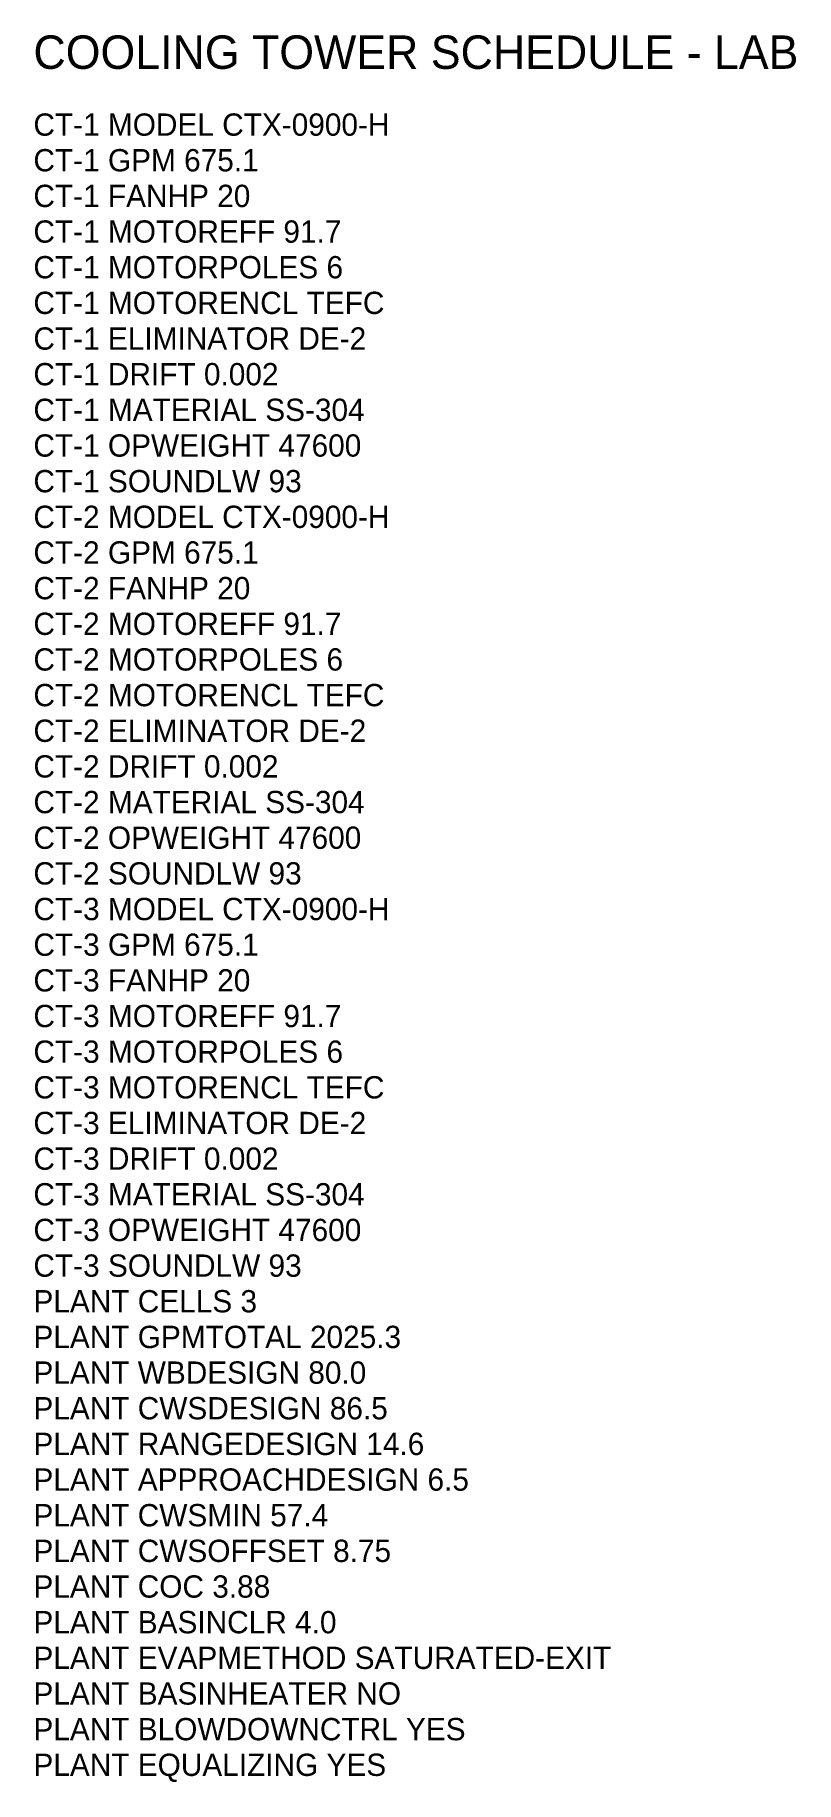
# Model space of a CAD drawing. Header units: feet. Extents: x -10 to 234, y -70 to 473.
# Drawn here: x 200.1 to 234.2, y 394.1 to 472.5 of the extents above.
import ezdxf

# ---------------------------------------------------------------- set-up
doc = ezdxf.new("R2010")
doc.units = ezdxf.units.FT
doc.header["$MEASUREMENT"] = 0
doc.layers.add('G-ANNO', color=8, linetype='Continuous')
doc.layers.add('M-CTWR-SCHD', color=7, linetype='Continuous')

msp = doc.modelspace()

# ---------------------------------------------------------------- texts
at = {"layer": 'G-ANNO'}
msp.add_text('COOLING TOWER SCHEDULE - LAB', height=1.5, dxfattribs=at).set_placement((200, 471))
at = {"layer": 'M-CTWR-SCHD'}
for s, p in [('CT-1 MODEL CTX-0900-H', (200, 468)), ('CT-1 GPM 675.1', (200, 466.4)), ('CT-1 FANHP 20', (200, 464.8)), ('CT-1 MOTOREFF 91.7', (200, 463.2)), ('CT-1 MOTORPOLES 6', (200, 461.6)), ('CT-1 MOTORENCL TEFC', (200, 460)), ('CT-1 ELIMINATOR DE-2', (200, 458.4)), ('CT-1 DRIFT 0.002', (200, 456.8)), ('CT-1 MATERIAL SS-304', (200, 455.2)), ('CT-1 OPWEIGHT 47600', (200, 453.6)), ('CT-1 SOUNDLW 93', (200, 452)), ('CT-2 MODEL CTX-0900-H', (200, 450.4)), ('CT-2 GPM 675.1', (200, 448.8)), ('CT-2 FANHP 20', (200, 447.2)), ('CT-2 MOTOREFF 91.7', (200, 445.6)), ('CT-2 MOTORPOLES 6', (200, 444)), ('CT-2 MOTORENCL TEFC', (200, 442.4)), ('CT-2 ELIMINATOR DE-2', (200, 440.8)), ('CT-2 DRIFT 0.002', (200, 439.2)), ('CT-2 MATERIAL SS-304', (200, 437.6)), ('CT-2 OPWEIGHT 47600', (200, 436)), ('CT-2 SOUNDLW 93', (200, 434.4)), ('CT-3 MODEL CTX-0900-H', (200, 432.8)), ('CT-3 GPM 675.1', (200, 431.2)), ('CT-3 FANHP 20', (200, 429.6)), ('CT-3 MOTOREFF 91.7', (200, 428)), ('CT-3 MOTORPOLES 6', (200, 426.4)), ('CT-3 MOTORENCL TEFC', (200, 424.8)), ('CT-3 ELIMINATOR DE-2', (200, 423.2)), ('CT-3 DRIFT 0.002', (200, 421.6)), ('CT-3 MATERIAL SS-304', (200, 420)), ('CT-3 OPWEIGHT 47600', (200, 418.4)), ('CT-3 SOUNDLW 93', (200, 416.8)), ('PLANT CELLS 3', (200, 415.2)), ('PLANT GPMTOTAL 2025.3', (200, 413.6)), ('PLANT WBDESIGN 80.0', (200, 412)), ('PLANT CWSDESIGN 86.5', (200, 410.4)), ('PLANT RANGEDESIGN 14.6', (200, 408.8)), ('PLANT APPROACHDESIGN 6.5', (200, 407.2)), ('PLANT CWSMIN 57.4', (200, 405.6)), ('PLANT CWSOFFSET 8.75', (200, 404)), ('PLANT COC 3.88', (200, 402.4)), ('PLANT BASINCLR 4.0', (200, 400.8)), ('PLANT EVAPMETHOD SATURATED-EXIT', (200, 399.2)), ('PLANT BASINHEATER NO', (200, 397.6)), ('PLANT BLOWDOWNCTRL YES', (200, 396)), ('PLANT EQUALIZING YES', (200, 394.4))]:
    msp.add_text(s, height=1, dxfattribs=at).set_placement(p)

doc.saveas('drawing.dxf')
